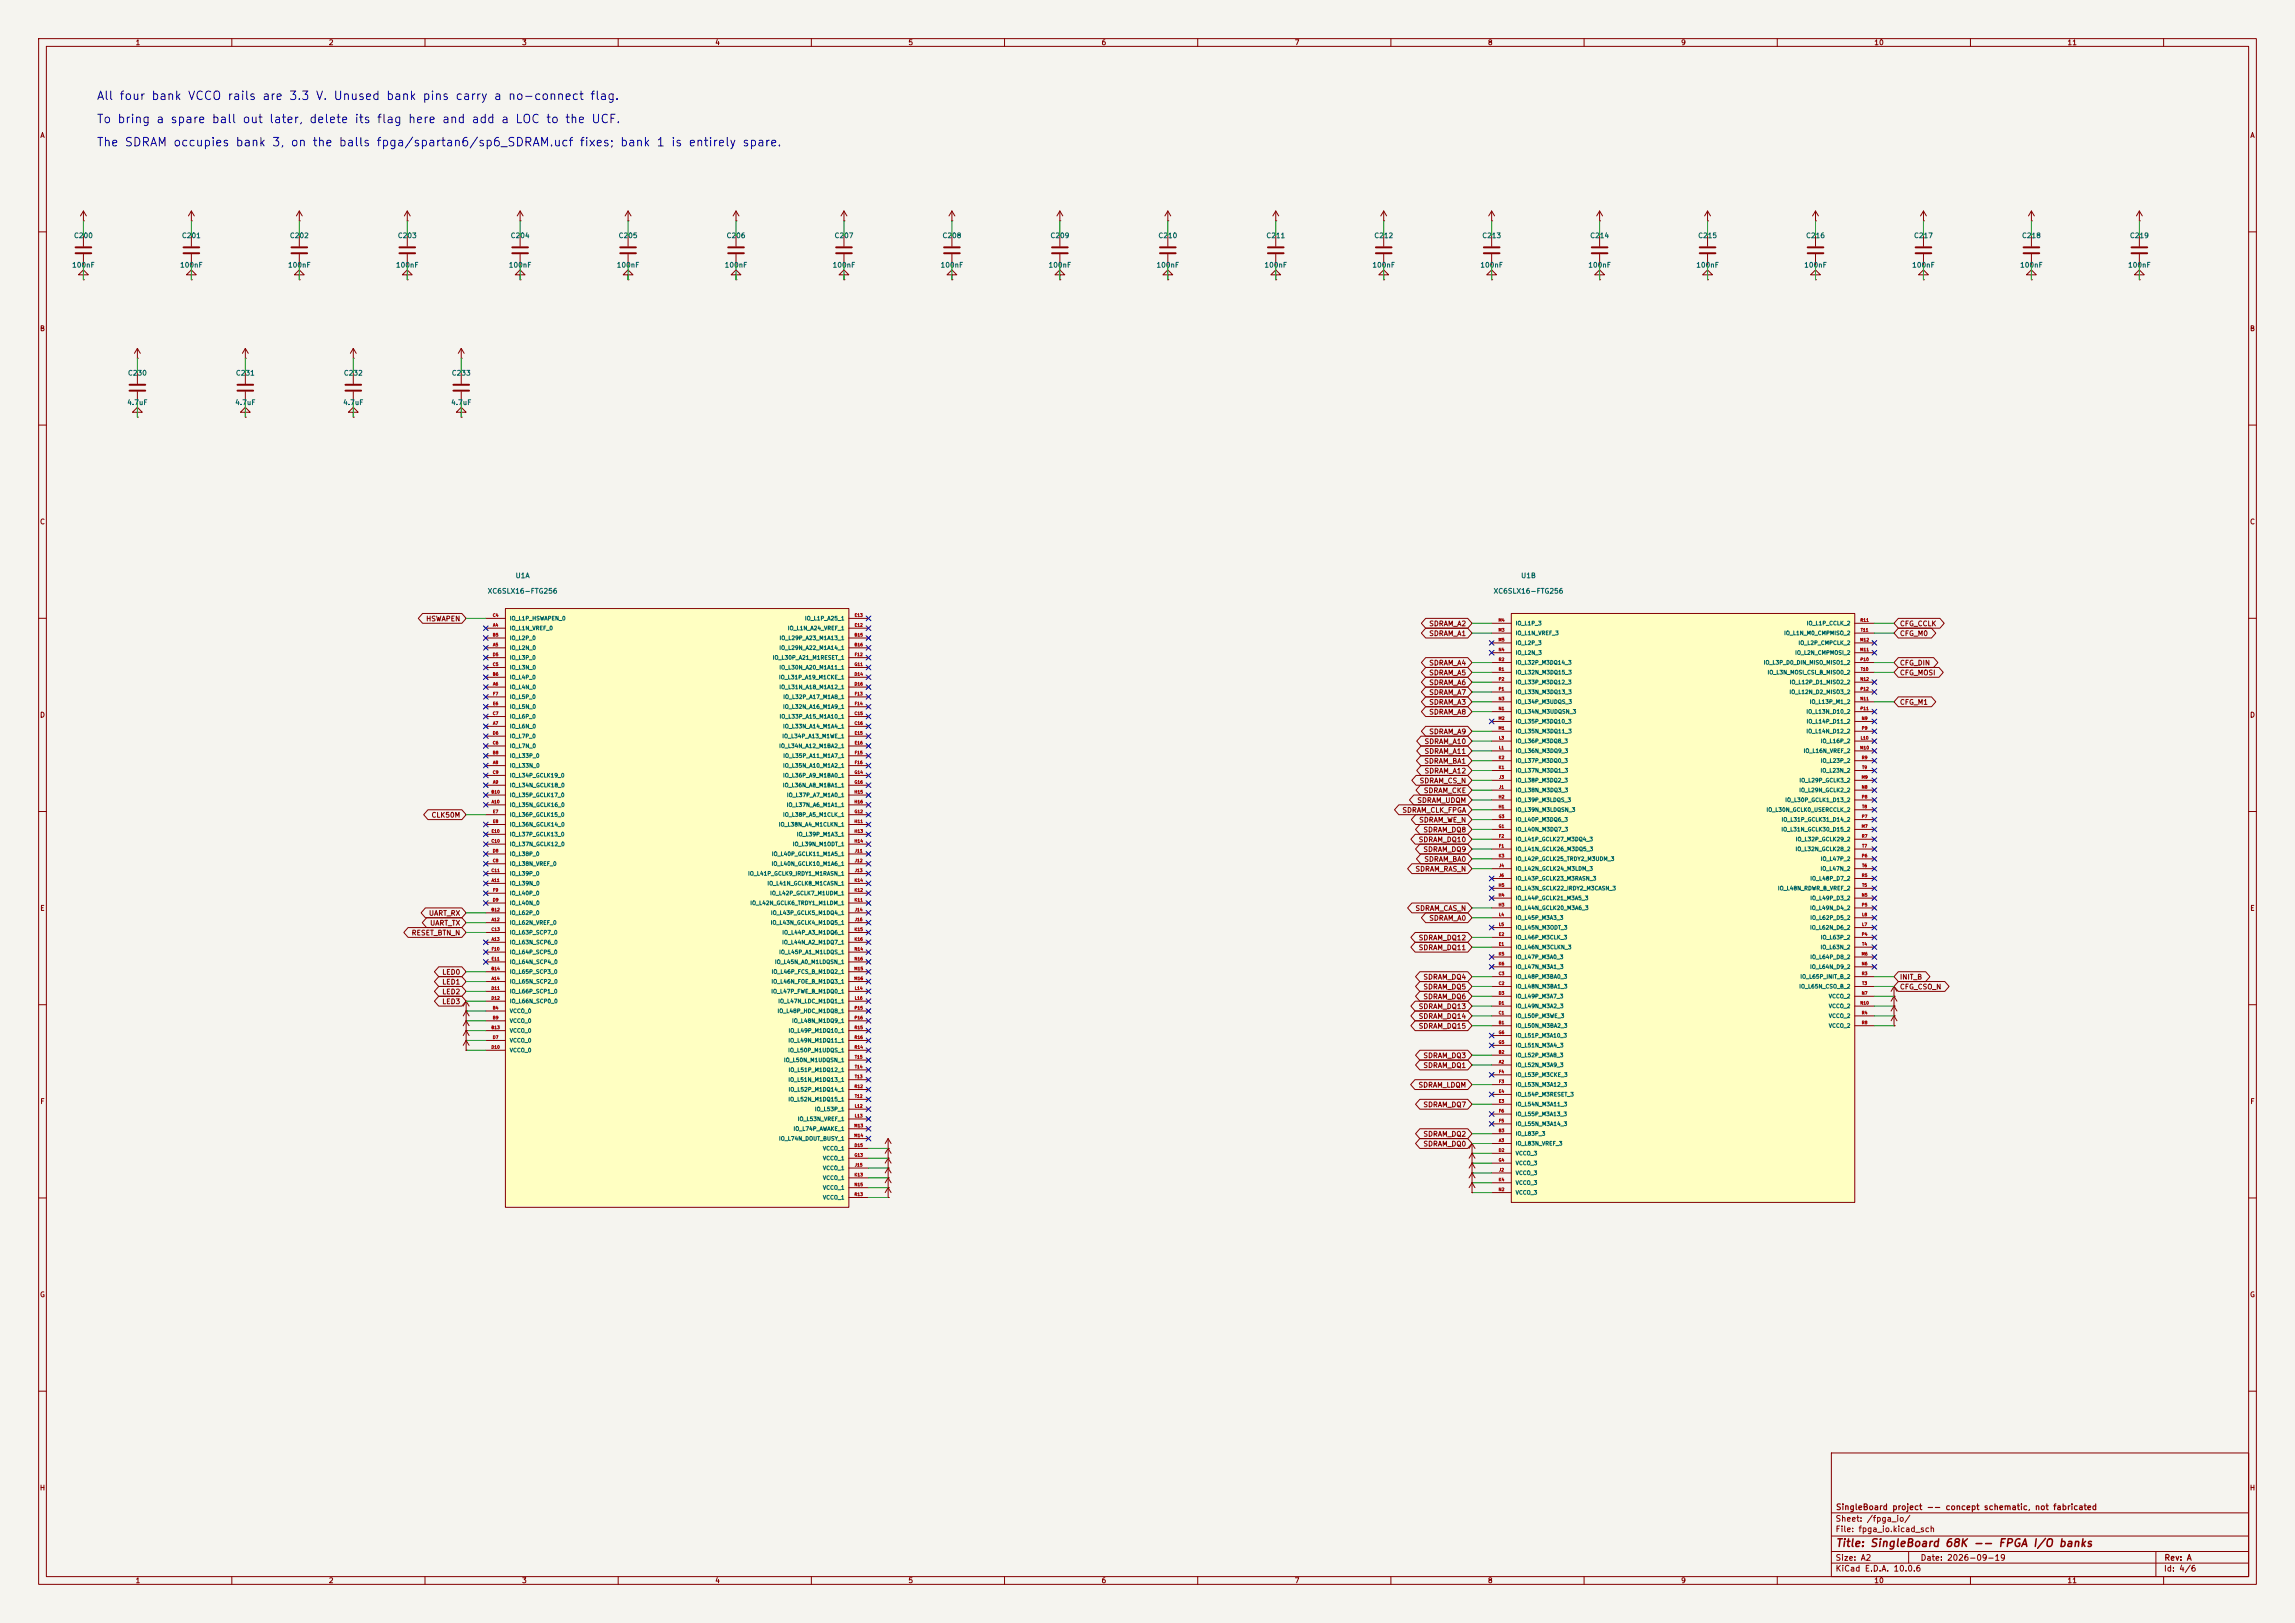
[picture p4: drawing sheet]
<svg xmlns="http://www.w3.org/2000/svg" width="594mm" height="420mm" viewBox="0 0 594 420" stroke-linecap="round" stroke-linejoin="round" font-family="sans-serif">
<defs><g id="words">
<g font-size="2.2" fill="#0000c2">
<text x="24.9" y="26.4">All four bank VCCO rails are 3.3 V. Unused bank pins carry a no-connect flag.</text>
<text x="24.9" y="32.4">To bring a spare ball out later, delete its flag here and add a LOC to the UCF.</text>
<text x="24.9" y="38.4">The SDRAM occupies bank 3, on the balls fpga/spartan6/sp6_SDRAM.ucf fixes; bank 1 is entirely spare.</text>
</g>
<text font-size="2" fill="#840000" x="475" y="400.8">Title: SingleBoard 68K -- FPGA I/O banks</text>
<g font-size="1.5" fill="#840000">
<text x="475" y="394.1">Sheet: /fpga_io/</text>
<text x="475.1" y="391.1">SingleBoard project -- concept schematic, not fabricated</text>
<text x="475" y="396.8">File: fpga_io.kicad_sch</text>
<text x="475" y="407">KiCad E.D.A. 10.0.6</text>
<text x="475" y="404.2">Size: A2</text>
<text x="497" y="404.2">Date: 2026-09-19</text>
<text x="560" y="407">Id: 4/6</text>
<text x="560.1" y="404.2">Rev: A</text>
</g>
<g font-size="1.3" fill="#840000">
<text x="35" y="12">1</text>
<text x="85" y="12">2</text>
<text x="135" y="12">3</text>
<text x="185" y="12">4</text>
<text x="235" y="12">5</text>
<text x="285" y="12">6</text>
<text x="335" y="12">7</text>
<text x="385" y="12">8</text>
<text x="435" y="12">9</text>
<text x="485" y="12">10</text>
<text x="535" y="12">11</text>
<text x="10.3" y="36">A</text>
<text x="582.3" y="36">A</text>
<text x="10.2" y="86">B</text>
<text x="582.2" y="86">B</text>
<text x="10.2" y="136">C</text>
<text x="582.2" y="136">C</text>
<text x="110.2" y="161.1">HSWAPEN</text>
<text x="369.8" y="162.3">SDRAM_A2</text>
<text x="369.8" y="164.9">SDRAM_A1</text>
<text x="491.6" y="162.3">CFG_CCLK</text>
<text x="491.6" y="164.9">CFG_M0</text>
<text x="369.8" y="172.5">SDRAM_A4</text>
<text x="491.6" y="172.5">CFG_DIN</text>
<text x="369.8" y="175">SDRAM_A5</text>
<text x="369.8" y="177.6">SDRAM_A6</text>
<text x="491.6" y="175">CFG_MOSI</text>
<text x="10.2" y="186">D</text>
<text x="369.8" y="180.1">SDRAM_A7</text>
<text x="369.8" y="182.7">SDRAM_A3</text>
<text x="369.8" y="185.2">SDRAM_A8</text>
<text x="491.6" y="182.7">CFG_M1</text>
<text x="582.2" y="186">D</text>
<text x="369.8" y="190.3">SDRAM_A9</text>
<text x="368.5" y="197.9">SDRAM_BA1</text>
<text x="368.6" y="192.8">SDRAM_A10</text>
<text x="368.6" y="195.4">SDRAM_A11</text>
<text x="367.3" y="203">SDRAM_CS_N</text>
<text x="368.6" y="200.4">SDRAM_A12</text>
<text x="366.7" y="208.1">SDRAM_UDQM</text>
<text x="368.4" y="205.5">SDRAM_CKE</text>
<text x="111.6" y="211.9">CLK50M</text>
<text x="362.8" y="210.6">SDRAM_CLK_FPGA</text>
<text x="367.2" y="213.1">SDRAM_WE_N</text>
<text x="368.3" y="215.7">SDRAM_DQ8</text>
<text x="367.1" y="218.2">SDRAM_DQ10</text>
<text x="368.3" y="220.8">SDRAM_DQ9</text>
<text x="366.2" y="225.8">SDRAM_RAS_N</text>
<text x="368.5" y="223.3">SDRAM_BA0</text>
<text x="10.3" y="236">E</text>
<text x="110.9" y="237.3">UART_RX</text>
<text x="111.2" y="239.8">UART_TX</text>
<text x="366.2" y="236">SDRAM_CAS_N</text>
<text x="369.8" y="238.5">SDRAM_A0</text>
<text x="582.3" y="236">E</text>
<text x="106.4" y="242.4">RESET_BTN_N</text>
<text x="367.1" y="243.6">SDRAM_DQ12</text>
<text x="367.1" y="246.2">SDRAM_DQ11</text>
<text x="114.3" y="252.5">LED0</text>
<text x="114.3" y="255.1">LED1</text>
<text x="114.3" y="257.6">LED2</text>
<text x="368.3" y="253.8">SDRAM_DQ4</text>
<text x="368.3" y="256.3">SDRAM_DQ5</text>
<text x="491.6" y="253.8">INIT_B</text>
<text x="491.6" y="256.3">CFG_CSO_N</text>
<text x="114.3" y="260.1">LED3</text>
<text x="367.1" y="261.4">SDRAM_DQ13</text>
<text x="367.1" y="263.9">SDRAM_DQ14</text>
<text x="368.3" y="258.9">SDRAM_DQ6</text>
<text x="367.1" y="266.5">SDRAM_DQ15</text>
<text x="368.3" y="274.1">SDRAM_DQ3</text>
<text x="367" y="281.7">SDRAM_LDQM</text>
<text x="368.3" y="276.6">SDRAM_DQ1</text>
<text x="10.3" y="286">F</text>
<text x="368.3" y="286.8">SDRAM_DQ7</text>
<text x="582.3" y="286">F</text>
<text x="368.3" y="294.4">SDRAM_DQ2</text>
<text x="368.3" y="297">SDRAM_DQ0</text>
<text x="10.2" y="336">G</text>
<text x="582.2" y="336">G</text>
<text x="10.2" y="386">H</text>
<text x="582.2" y="386">H</text>
<text x="35" y="410">1</text>
<text x="85" y="410">2</text>
<text x="135" y="410">3</text>
<text x="185" y="410">4</text>
<text x="235" y="410">5</text>
<text x="285" y="410">6</text>
<text x="335" y="410">7</text>
<text x="385" y="410">8</text>
<text x="435" y="410">9</text>
<text x="485" y="410">10</text>
<text x="535" y="410">11</text>
</g>
<g font-size="1.3" fill="#006464">
<text x="19" y="61.9">C200</text>
<text x="47" y="61.9">C201</text>
<text x="74.9" y="61.9">C202</text>
<text x="102.8" y="61.9">C203</text>
<text x="132" y="61.9">C204</text>
<text x="160" y="61.9">C205</text>
<text x="187.9" y="61.9">C206</text>
<text x="215.9" y="61.9">C207</text>
<text x="243.8" y="61.9">C208</text>
<text x="271.7" y="61.9">C209</text>
<text x="299.7" y="61.9">C210</text>
<text x="327.6" y="61.9">C211</text>
<text x="355.6" y="61.9">C212</text>
<text x="383.5" y="61.9">C213</text>
<text x="411.4" y="61.9">C214</text>
<text x="439.4" y="61.9">C215</text>
<text x="467.3" y="61.9">C216</text>
<text x="495.3" y="61.9">C217</text>
<text x="523.2" y="61.9">C218</text>
<text x="551.1" y="61.9">C219</text>
<text x="18.5" y="69.5">100nF</text>
<text x="46.5" y="69.5">100nF</text>
<text x="74.4" y="69.5">100nF</text>
<text x="102.4" y="69.5">100nF</text>
<text x="131.6" y="69.5">100nF</text>
<text x="159.5" y="69.5">100nF</text>
<text x="187.4" y="69.5">100nF</text>
<text x="215.4" y="69.5">100nF</text>
<text x="243.3" y="69.5">100nF</text>
<text x="271.3" y="69.5">100nF</text>
<text x="299.2" y="69.5">100nF</text>
<text x="327.1" y="69.5">100nF</text>
<text x="355.1" y="69.5">100nF</text>
<text x="383" y="69.5">100nF</text>
<text x="411" y="69.5">100nF</text>
<text x="438.9" y="69.5">100nF</text>
<text x="466.8" y="69.5">100nF</text>
<text x="494.8" y="69.5">100nF</text>
<text x="522.7" y="69.5">100nF</text>
<text x="550.7" y="69.5">100nF</text>
<text x="33" y="97.5">C230</text>
<text x="60.9" y="97.5">C231</text>
<text x="88.9" y="97.5">C232</text>
<text x="116.8" y="97.5">C233</text>
<text x="32.8" y="105.1">4.7uF</text>
<text x="60.7" y="105.1">4.7uF</text>
<text x="88.7" y="105.1">4.7uF</text>
<text x="116.6" y="105.1">4.7uF</text>
<text x="133.3" y="149.9">U1A</text>
<text x="393.6" y="149.9">U1B</text>
<text x="126.1" y="153.9">XC6SLX16-FTG256</text>
<text x="386.4" y="153.9">XC6SLX16-FTG256</text>
</g>
<g font-size="1" fill="#006464">
<text x="131.8" y="160.8">IO_L1P_HSWAPEN_0</text>
<text x="208.2" y="160.8">IO_L1P_A25_1</text>
<text x="131.8" y="163.3">IO_L1N_VREF_0</text>
<text x="131.8" y="165.9">IO_L2P_0</text>
<text x="201.6" y="165.9">IO_L29P_A23_M1A13_1</text>
<text x="203.8" y="163.3">IO_L1N_A24_VREF_1</text>
<text x="392.2" y="164.6">IO_L1N_VREF_3</text>
<text x="392.2" y="162">IO_L1P_3</text>
<text x="392.2" y="167.1">IO_L2P_3</text>
<text x="461.7" y="164.6">IO_L1N_M0_CMPMISO_2</text>
<text x="465.4" y="167.1">IO_L2P_CMPCLK_2</text>
<text x="467.5" y="162">IO_L1P_CCLK_2</text>
<text x="131.8" y="168.4">IO_L2N_0</text>
<text x="131.8" y="173.5">IO_L3N_0</text>
<text x="131.8" y="170.9">IO_L3P_0</text>
<text x="199.9" y="170.9">IO_L30P_A21_M1RESET_1</text>
<text x="201.6" y="168.4">IO_L29N_A22_M1A14_1</text>
<text x="201.6" y="173.5">IO_L30N_A20_M1A11_1</text>
<text x="392.2" y="169.7">IO_L2N_3</text>
<text x="392.2" y="172.2">IO_L32P_M3DQ14_3</text>
<text x="456.4" y="172.2">IO_L3P_D0_DIN_MISO_MISO1_2</text>
<text x="464.5" y="169.7">IO_L2N_CMPMOSI_2</text>
<text x="131.8" y="178.6">IO_L4N_0</text>
<text x="131.8" y="176">IO_L4P_0</text>
<text x="201.5" y="176">IO_L31P_A19_M1CKE_1</text>
<text x="201.6" y="178.6">IO_L31N_A18_M1A12_1</text>
<text x="392.2" y="179.8">IO_L33N_M3DQ13_3</text>
<text x="392.2" y="177.3">IO_L33P_M3DQ12_3</text>
<text x="392.2" y="174.7">IO_L32N_M3DQ15_3</text>
<text x="457.4" y="174.7">IO_L3N_MOSI_CSI_B_MISO0_2</text>
<text x="463" y="179.8">IO_L12N_D2_MISO3_2</text>
<text x="463.1" y="177.3">IO_L12P_D1_MISO2_2</text>
<text x="131.8" y="183.6">IO_L5N_0</text>
<text x="131.8" y="181.1">IO_L5P_0</text>
<text x="202.5" y="183.6">IO_L32N_A16_M1A9_1</text>
<text x="202.6" y="181.1">IO_L32P_A17_M1A8_1</text>
<text x="392.2" y="184.9">IO_L34N_M3UDQSN_3</text>
<text x="392.2" y="182.4">IO_L34P_M3UDQS_3</text>
<text x="467.4" y="184.9">IO_L13N_D10_2</text>
<text x="468.3" y="182.4">IO_L13P_M1_2</text>
<text x="131.8" y="188.7">IO_L6N_0</text>
<text x="131.8" y="186.2">IO_L6P_0</text>
<text x="131.8" y="191.3">IO_L7P_0</text>
<text x="201.6" y="186.2">IO_L33P_A15_M1A10_1</text>
<text x="202.4" y="191.3">IO_L34P_A13_M1WE_1</text>
<text x="202.5" y="188.7">IO_L33N_A14_M1A4_1</text>
<text x="392.2" y="190">IO_L35N_M3DQ11_3</text>
<text x="392.2" y="187.4">IO_L35P_M3DQ10_3</text>
<text x="467.4" y="190">IO_L14N_D12_2</text>
<text x="467.5" y="187.4">IO_L14P_D11_2</text>
<text x="131.8" y="196.3">IO_L33P_0</text>
<text x="131.8" y="193.8">IO_L7N_0</text>
<text x="201.5" y="193.8">IO_L34N_A12_M1BA2_1</text>
<text x="202.6" y="196.3">IO_L35P_A11_M1A7_1</text>
<text x="392.2" y="197.6">IO_L37P_M3DQ0_3</text>
<text x="392.2" y="195.1">IO_L36N_M3DQ9_3</text>
<text x="392.2" y="192.5">IO_L36P_M3DQ8_3</text>
<text x="466.7" y="195.1">IO_L16N_VREF_2</text>
<text x="471.1" y="192.5">IO_L16P_2</text>
<text x="471.1" y="197.6">IO_L23P_2</text>
<text x="131.8" y="198.9">IO_L33N_0</text>
<text x="131.8" y="204">IO_L34N_GCLK18_0</text>
<text x="131.8" y="201.4">IO_L34P_GCLK19_0</text>
<text x="202.5" y="204">IO_L36N_A8_M1BA1_1</text>
<text x="202.5" y="198.9">IO_L35N_A10_M1A2_1</text>
<text x="202.5" y="201.4">IO_L36P_A9_M1BA0_1</text>
<text x="392.2" y="202.7">IO_L38P_M3DQ2_3</text>
<text x="392.2" y="200.1">IO_L37N_M3DQ1_3</text>
<text x="465.6" y="202.7">IO_L29P_GCLK3_2</text>
<text x="471.1" y="200.1">IO_L23N_2</text>
<text x="131.8" y="209">IO_L35N_GCLK16_0</text>
<text x="131.8" y="206.5">IO_L35P_GCLK17_0</text>
<text x="203.5" y="209">IO_L37N_A6_M1A1_1</text>
<text x="203.5" y="206.5">IO_L37P_A7_M1A0_1</text>
<text x="392.2" y="207.8">IO_L39P_M3LDQS_3</text>
<text x="392.2" y="205.2">IO_L38N_M3DQ3_3</text>
<text x="461.9" y="207.8">IO_L30P_GCLK1_D13_2</text>
<text x="465.6" y="205.2">IO_L29N_GCLK2_2</text>
<text x="131.8" y="211.6">IO_L36P_GCLK15_0</text>
<text x="131.8" y="214.1">IO_L36N_GCLK14_0</text>
<text x="201.4" y="214.1">IO_L38N_A4_M1CLKN_1</text>
<text x="202.5" y="211.6">IO_L38P_A5_M1CLK_1</text>
<text x="392.2" y="215.4">IO_L40N_M3DQ7_3</text>
<text x="392.2" y="212.8">IO_L40P_M3DQ6_3</text>
<text x="392.2" y="210.3">IO_L39N_M3LDQSN_3</text>
<text x="457.1" y="210.3">IO_L30N_GCLK0_USERCCLK_2</text>
<text x="460.9" y="215.4">IO_L31N_GCLK30_D15_2</text>
<text x="461" y="212.8">IO_L31P_GCLK31_D14_2</text>
<text x="131.8" y="219.2">IO_L37N_GCLK12_0</text>
<text x="131.8" y="221.7">IO_L38P_0</text>
<text x="131.8" y="216.7">IO_L37P_GCLK13_0</text>
<text x="199.6" y="221.7">IO_L40P_GCLK11_M1A5_1</text>
<text x="205.1" y="219.2">IO_L39N_M1ODT_1</text>
<text x="206.1" y="216.7">IO_L39P_M1A3_1</text>
<text x="392.2" y="220.5">IO_L41N_GCLK26_M3DQ5_3</text>
<text x="392.2" y="217.9">IO_L41P_GCLK27_M3DQ4_3</text>
<text x="464.6" y="220.5">IO_L32N_GCLK28_2</text>
<text x="464.7" y="217.9">IO_L32P_GCLK29_2</text>
<text x="131.8" y="224.3">IO_L38N_VREF_0</text>
<text x="131.8" y="226.8">IO_L39P_0</text>
<text x="193.5" y="226.8">IO_L41P_GCLK9_IRDY1_M1RASN_1</text>
<text x="199.6" y="224.3">IO_L40N_GCLK10_M1A6_1</text>
<text x="392.2" y="225.5">IO_L42N_GCLK24_M3LDM_3</text>
<text x="392.2" y="223">IO_L42P_GCLK25_TRDY2_M3UDM_3</text>
<text x="471.1" y="225.5">IO_L47N_2</text>
<text x="471.1" y="223">IO_L47P_2</text>
<text x="131.8" y="229.4">IO_L39N_0</text>
<text x="131.8" y="231.9">IO_L40P_0</text>
<text x="198.5" y="229.4">IO_L41N_GCLK8_M1CASN_1</text>
<text x="199.2" y="231.9">IO_L42P_GCLK7_M1UDM_1</text>
<text x="392.2" y="233.2">IO_L44P_GCLK21_M3A5_3</text>
<text x="392.2" y="230.6">IO_L43N_GCLK22_IRDY2_M3CASN_3</text>
<text x="392.2" y="228.1">IO_L43P_GCLK23_M3RASN_3</text>
<text x="460" y="230.6">IO_L48N_RDWR_B_VREF_2</text>
<text x="468.4" y="233.2">IO_L49P_D3_2</text>
<text x="468.4" y="228.1">IO_L48P_D7_2</text>
<text x="131.8" y="239.5">IO_L62N_VREF_0</text>
<text x="131.8" y="237">IO_L62P_0</text>
<text x="131.8" y="234.4">IO_L40N_0</text>
<text x="194.1" y="234.4">IO_L42N_GCLK6_TRDY1_M1LDM_1</text>
<text x="199.4" y="239.5">IO_L43N_GCLK4_M1DQ5_1</text>
<text x="199.4" y="237">IO_L43P_GCLK5_M1DQ4_1</text>
<text x="392.2" y="235.7">IO_L44N_GCLK20_M3A6_3</text>
<text x="392.2" y="238.2">IO_L45P_M3A3_3</text>
<text x="468.4" y="235.7">IO_L49N_D4_2</text>
<text x="468.4" y="238.2">IO_L62P_D5_2</text>
<text x="131.8" y="244.6">IO_L63N_SCP6_0</text>
<text x="131.8" y="242.1">IO_L63P_SCP7_0</text>
<text x="202.3" y="244.6">IO_L44N_A2_M1DQ7_1</text>
<text x="202.4" y="242.1">IO_L44P_A3_M1DQ6_1</text>
<text x="392.2" y="245.9">IO_L46N_M3CLKN_3</text>
<text x="392.2" y="243.3">IO_L46P_M3CLK_3</text>
<text x="392.2" y="240.8">IO_L45N_M3ODT_3</text>
<text x="468.4" y="240.8">IO_L62N_D6_2</text>
<text x="471.1" y="245.9">IO_L63N_2</text>
<text x="471.1" y="243.3">IO_L63P_2</text>
<text x="131.8" y="249.7">IO_L64N_SCP4_0</text>
<text x="131.8" y="247.1">IO_L64P_SCP5_0</text>
<text x="200.4" y="249.7">IO_L45N_A0_M1LDQSN_1</text>
<text x="201.5" y="247.1">IO_L45P_A1_M1LDQS_1</text>
<text x="392.2" y="248.4">IO_L47P_M3A0_3</text>
<text x="392.2" y="250.9">IO_L47N_M3A1_3</text>
<text x="468.4" y="250.9">IO_L64N_D9_2</text>
<text x="468.4" y="248.4">IO_L64P_D8_2</text>
<text x="131.8" y="254.8">IO_L65N_SCP2_0</text>
<text x="131.8" y="252.2">IO_L65P_SCP3_0</text>
<text x="131.8" y="257.3">IO_L66P_SCP1_0</text>
<text x="199.5" y="257.3">IO_L47P_FWE_B_M1DQ0_1</text>
<text x="199.5" y="254.8">IO_L46N_FOE_B_M1DQ3_1</text>
<text x="199.6" y="252.2">IO_L46P_FCS_B_M1DQ2_1</text>
<text x="392.2" y="256">IO_L48N_M3BA1_3</text>
<text x="392.2" y="253.5">IO_L48P_M3BA0_3</text>
<text x="465.6" y="256">IO_L65N_CSO_B_2</text>
<text x="465.8" y="253.5">IO_L65P_INIT_B_2</text>
<text x="131.8" y="262.4">VCCO_0</text>
<text x="131.8" y="259.8">IO_L66N_SCP0_0</text>
<text x="201.1" y="262.4">IO_L48P_HDC_M1DQ8_1</text>
<text x="201.3" y="259.8">IO_L47N_LDC_M1DQ1_1</text>
<text x="392.2" y="263.6">IO_L50P_M3WE_3</text>
<text x="392.2" y="261.1">IO_L49N_M3A2_3</text>
<text x="392.2" y="258.6">IO_L49P_M3A7_3</text>
<text x="473.2" y="258.6">VCCO_2</text>
<text x="473.2" y="261.1">VCCO_2</text>
<text x="473.2" y="263.6">VCCO_2</text>
<text x="131.8" y="264.9">VCCO_0</text>
<text x="131.8" y="267.5">VCCO_0</text>
<text x="131.8" y="270">VCCO_0</text>
<text x="203.9" y="270">IO_L49N_M1DQ11_1</text>
<text x="204" y="267.5">IO_L49P_M1DQ10_1</text>
<text x="204.9" y="264.9">IO_L48N_M1DQ9_1</text>
<text x="392.2" y="266.2">IO_L50N_M3BA2_3</text>
<text x="392.2" y="268.7">IO_L51P_M3A10_3</text>
<text x="473.2" y="266.2">VCCO_2</text>
<text x="131.8" y="272.5">VCCO_0</text>
<text x="202.8" y="275.1">IO_L50N_M1UDQSN_1</text>
<text x="203.9" y="272.5">IO_L50P_M1UDQS_1</text>
<text x="392.2" y="273.8">IO_L52P_M3A8_3</text>
<text x="392.2" y="271.3">IO_L51N_M3A4_3</text>
<text x="203.9" y="280.2">IO_L51N_M1DQ13_1</text>
<text x="204" y="277.6">IO_L51P_M1DQ12_1</text>
<text x="392.2" y="276.3">IO_L52N_M3A9_3</text>
<text x="392.2" y="281.4">IO_L53N_M3A12_3</text>
<text x="392.2" y="278.9">IO_L53P_M3CKE_3</text>
<text x="203.9" y="285.2">IO_L52N_M1DQ15_1</text>
<text x="204" y="282.7">IO_L52P_M1DQ14_1</text>
<text x="210.8" y="287.8">IO_L53P_1</text>
<text x="392.2" y="286.5">IO_L54N_M3A11_3</text>
<text x="392.2" y="284">IO_L54P_M3RESET_3</text>
<text x="205.3" y="292.9">IO_L74P_AWAKE_1</text>
<text x="206.4" y="290.3">IO_L53N_VREF_1</text>
<text x="392.2" y="291.6">IO_L55N_M3A14_3</text>
<text x="392.2" y="289">IO_L55P_M3A13_3</text>
<text x="201.5" y="295.4">IO_L74N_DOUT_BUSY_1</text>
<text x="212.9" y="297.9">VCCO_1</text>
<text x="392.2" y="296.7">IO_L83N_VREF_3</text>
<text x="392.2" y="294.1">IO_L83P_3</text>
<text x="392.2" y="299.2">VCCO_3</text>
<text x="212.9" y="300.5">VCCO_1</text>
<text x="212.9" y="303">VCCO_1</text>
<text x="212.9" y="305.6">VCCO_1</text>
<text x="392.2" y="301.7">VCCO_3</text>
<text x="392.2" y="304.3">VCCO_3</text>
<text x="212.9" y="308.1">VCCO_1</text>
<text x="212.9" y="310.6">VCCO_1</text>
<text x="392.2" y="306.8">VCCO_3</text>
<text x="392.2" y="309.4">VCCO_3</text>
</g>
<g font-size=".8" fill="#a90000">
<text x="127.4" y="159.8">C4</text>
<text x="221.1" y="159.8">E13</text>
<text x="387.7" y="161.1">M4</text>
<text x="481.4" y="161.1">R11</text>
<text x="127.4" y="164.9">B5</text>
<text x="127.5" y="162.3">A4</text>
<text x="127.5" y="167.4">A5</text>
<text x="221.1" y="164.9">B15</text>
<text x="221.1" y="167.4">B16</text>
<text x="221.1" y="162.3">E12</text>
<text x="387.7" y="163.6">M3</text>
<text x="387.7" y="166.1">M5</text>
<text x="481.4" y="166.1">M12</text>
<text x="481.5" y="163.6">T11</text>
<text x="127.4" y="172.5">C5</text>
<text x="127.4" y="170">D5</text>
<text x="221.1" y="172.5">G11</text>
<text x="221.1" y="170">F12</text>
<text x="387.8" y="168.7">N4</text>
<text x="387.8" y="173.8">R1</text>
<text x="387.8" y="171.2">R2</text>
<text x="481.4" y="168.7">M11</text>
<text x="481.4" y="171.2">P10</text>
<text x="481.5" y="173.8">T10</text>
<text x="127.4" y="175">B6</text>
<text x="127.5" y="177.6">A6</text>
<text x="221.1" y="175">D14</text>
<text x="221.1" y="177.6">D16</text>
<text x="387.8" y="178.8">P1</text>
<text x="387.8" y="176.3">P2</text>
<text x="481.4" y="176.3">N12</text>
<text x="481.4" y="178.8">P12</text>
<text x="127.4" y="185.2">C7</text>
<text x="127.5" y="182.7">E6</text>
<text x="127.5" y="180.1">F7</text>
<text x="221.1" y="185.2">C15</text>
<text x="221.1" y="180.1">F13</text>
<text x="221.1" y="182.7">F14</text>
<text x="387.8" y="183.9">N1</text>
<text x="387.8" y="181.4">N3</text>
<text x="481.4" y="181.4">N11</text>
<text x="481.4" y="183.9">P11</text>
<text x="127.4" y="190.3">D6</text>
<text x="127.5" y="187.7">A7</text>
<text x="221.1" y="187.7">C16</text>
<text x="221.1" y="190.3">E15</text>
<text x="387.7" y="189">M1</text>
<text x="387.7" y="186.5">M2</text>
<text x="387.9" y="191.5">L3</text>
<text x="481.5" y="191.5">L10</text>
<text x="481.8" y="186.5">N9</text>
<text x="481.8" y="189">P9</text>
<text x="127.4" y="195.4">B8</text>
<text x="127.4" y="192.8">C6</text>
<text x="127.5" y="197.9">A8</text>
<text x="221.1" y="192.8">E16</text>
<text x="221.1" y="195.4">F15</text>
<text x="221.1" y="197.9">F16</text>
<text x="387.8" y="196.6">K2</text>
<text x="387.9" y="194.1">L1</text>
<text x="481.4" y="194.1">M10</text>
<text x="481.8" y="196.6">R9</text>
<text x="127.4" y="200.4">C9</text>
<text x="127.5" y="203">A9</text>
<text x="221.1" y="200.4">G14</text>
<text x="221.1" y="203">G16</text>
<text x="387.8" y="199.2">K1</text>
<text x="387.9" y="201.7">J3</text>
<text x="481.7" y="201.7">M9</text>
<text x="481.9" y="199.2">T9</text>
<text x="127.1" y="205.5">B10</text>
<text x="127.1" y="208.1">A10</text>
<text x="221" y="205.5">H15</text>
<text x="221" y="208.1">H16</text>
<text x="387.8" y="209.3">H1</text>
<text x="387.8" y="206.8">H2</text>
<text x="387.9" y="204.2">J1</text>
<text x="481.8" y="204.2">N8</text>
<text x="481.8" y="206.8">P8</text>
<text x="481.9" y="209.3">T8</text>
<text x="127.1" y="215.7">E10</text>
<text x="127.5" y="210.6">E7</text>
<text x="127.5" y="213.1">E8</text>
<text x="221" y="213.1">H11</text>
<text x="221" y="215.7">H13</text>
<text x="221.1" y="210.6">G12</text>
<text x="387.8" y="214.4">G1</text>
<text x="387.8" y="211.9">G3</text>
<text x="481.7" y="214.4">M7</text>
<text x="481.8" y="211.9">P7</text>
<text x="127.1" y="218.2">C10</text>
<text x="127.4" y="220.8">D8</text>
<text x="221" y="218.2">H14</text>
<text x="221.2" y="220.8">J11</text>
<text x="387.9" y="219.5">F1</text>
<text x="387.9" y="216.9">F2</text>
<text x="481.8" y="216.9">R7</text>
<text x="481.9" y="219.5">T7</text>
<text x="127.1" y="225.8">C11</text>
<text x="127.4" y="223.3">C8</text>
<text x="221.2" y="223.3">J12</text>
<text x="221.2" y="225.8">J13</text>
<text x="387.8" y="222">K3</text>
<text x="387.9" y="224.6">J4</text>
<text x="387.9" y="227.1">J6</text>
<text x="481.8" y="222">P6</text>
<text x="481.8" y="227.1">R5</text>
<text x="481.9" y="224.6">T6</text>
<text x="127.1" y="228.4">A11</text>
<text x="127.4" y="233.5">D9</text>
<text x="127.5" y="230.9">F9</text>
<text x="221.1" y="233.5">K11</text>
<text x="221.1" y="230.9">K12</text>
<text x="221.1" y="228.4">K14</text>
<text x="387.8" y="232.2">H4</text>
<text x="387.8" y="229.6">H5</text>
<text x="481.8" y="232.2">N5</text>
<text x="481.9" y="229.6">T5</text>
<text x="127.1" y="236">B12</text>
<text x="127.1" y="238.5">A12</text>
<text x="221.2" y="236">J14</text>
<text x="221.2" y="238.5">J16</text>
<text x="387.8" y="234.7">H3</text>
<text x="387.9" y="237.3">L4</text>
<text x="387.9" y="239.8">L5</text>
<text x="481.8" y="234.7">P5</text>
<text x="481.9" y="239.8">L7</text>
<text x="481.9" y="237.3">L8</text>
<text x="127.1" y="241.1">C13</text>
<text x="127.1" y="243.6">A13</text>
<text x="221.1" y="241.1">K15</text>
<text x="221.1" y="243.6">K16</text>
<text x="387.8" y="244.9">E1</text>
<text x="387.8" y="242.3">E2</text>
<text x="481.8" y="242.3">P4</text>
<text x="481.9" y="244.9">T4</text>
<text x="127.1" y="251.2">B14</text>
<text x="127.1" y="248.7">E11</text>
<text x="127.1" y="246.2">F10</text>
<text x="221" y="251.2">M15</text>
<text x="221" y="246.2">N14</text>
<text x="221" y="248.7">N16</text>
<text x="387.8" y="247.4">K5</text>
<text x="387.8" y="250">K6</text>
<text x="481.7" y="247.4">M6</text>
<text x="481.8" y="250">N6</text>
<text x="127.1" y="256.3">D11</text>
<text x="127.1" y="253.8">A14</text>
<text x="221" y="253.8">M16</text>
<text x="221.1" y="256.3">L14</text>
<text x="387.8" y="255">C2</text>
<text x="387.8" y="252.5">C3</text>
<text x="387.8" y="257.6">D3</text>
<text x="481.8" y="257.6">N7</text>
<text x="481.8" y="252.5">R3</text>
<text x="481.9" y="255">T3</text>
<text x="127.1" y="258.9">D12</text>
<text x="127.4" y="261.4">B4</text>
<text x="127.4" y="263.9">B9</text>
<text x="221.1" y="261.4">P15</text>
<text x="221.1" y="263.9">P16</text>
<text x="221.1" y="258.9">L16</text>
<text x="387.8" y="262.7">C1</text>
<text x="387.8" y="260.1">D1</text>
<text x="481.4" y="260.1">N10</text>
<text x="481.8" y="262.7">R4</text>
<text x="127.1" y="266.5">B13</text>
<text x="127.4" y="269">D7</text>
<text x="221.1" y="266.5">R15</text>
<text x="221.1" y="269">R16</text>
<text x="387.8" y="265.2">B1</text>
<text x="387.8" y="267.7">G6</text>
<text x="481.8" y="265.2">R8</text>
<text x="127.1" y="271.6">D10</text>
<text x="221.1" y="271.6">R14</text>
<text x="221.2" y="274.1">T15</text>
<text x="387.8" y="272.8">B2</text>
<text x="387.8" y="270.3">G5</text>
<text x="387.9" y="275.4">A2</text>
<text x="221.1" y="281.7">R12</text>
<text x="221.2" y="279.2">T13</text>
<text x="221.2" y="276.6">T14</text>
<text x="387.9" y="280.4">F3</text>
<text x="387.9" y="277.9">F4</text>
<text x="221.1" y="286.8">L12</text>
<text x="221.2" y="284.3">T12</text>
<text x="387.8" y="285.5">E3</text>
<text x="387.8" y="283">E4</text>
<text x="221" y="291.9">M13</text>
<text x="221.1" y="289.3">L13</text>
<text x="387.8" y="293.1">B3</text>
<text x="387.9" y="290.6">F5</text>
<text x="387.9" y="288.1">F6</text>
<text x="221" y="294.4">M14</text>
<text x="221.1" y="297">D15</text>
<text x="221.1" y="299.5">G13</text>
<text x="387.8" y="298.2">D2</text>
<text x="387.9" y="295.7">A3</text>
<text x="221.1" y="304.6">K13</text>
<text x="221.2" y="302">J15</text>
<text x="387.8" y="300.8">G4</text>
<text x="387.8" y="305.8">K4</text>
<text x="387.9" y="303.3">J2</text>
<text x="221" y="307.1">N15</text>
<text x="221.1" y="309.7">R13</text>
<text x="387.8" y="308.4">N2</text>
</g>
</g></defs>
<path d="M0 0h594v420h-594z" fill="#f5f4ef" stroke="#f5f4ef" stroke-width=".26"/>
<g fill="none" stroke="#840000" stroke-width=".26">
<path d="M10 10h574v400h-574zM12 12h570v396h-570zM60 10v2M110 10v2M160 10v2M210 10v2M260 10v2M310 10v2M360 10v2M410 10v2M460 10v2M510 10v2"/>
<path d="M560 10v2M21.6 57.2h.1M21.6 54.6v2.6M21.6 54.6l-.8 1.3M21.6 54.6l.8 1.3M49.5 57.2h.1M49.5 54.6l-.7 1.3M49.5 54.6l.8 1.3M49.5 54.6v2.6M77.5 57.2h.1M77.5 54.6l-.8 1.3M77.5 54.6l.7 1.3"/>
<path d="M77.5 54.6v2.6M105.4 57.2h.1M105.4 54.6v2.6M105.4 54.6l-.8 1.3M105.4 54.6l.8 1.3M134.6 57.2h.1M134.6 54.6l-.7 1.3M134.6 54.6l.8 1.3M134.6 54.6v2.6M162.6 57.2h.1M162.6 54.6l-.8 1.3M162.6 54.6l.7 1.3"/>
<path d="M162.6 54.6v2.6M190.5 57.2h.1M190.5 54.6l-.8 1.3M190.5 54.6l.8 1.3M190.5 54.6v2.6M246.4 57.2h.1M246.4 54.6v2.6M246.4 54.6l-.8 1.3M246.4 54.6l.7 1.3M414 57.2h.1M414 54.6l-.7 1.3M414 54.6l.8 1.3"/>
<path d="M414 54.6v2.6M442 57.2h.1M442 54.6l-.8 1.3M442 54.6l.7 1.3M442 54.6v2.6M469.9 57.2h.1M469.9 54.6l-.8 1.3M469.9 54.6l.8 1.3M469.9 54.6v2.6M497.8 57.2h.1M497.8 54.6l-.7 1.3M497.8 54.6l.8 1.3"/>
<path d="M497.8 54.6v2.6M525.8 57.2h.1M525.8 54.6l-.8 1.3M525.8 54.6l.7 1.3M525.8 54.6v2.6M10 60h2M21.6 71.1h1.3l-1.3-1.2-1.3 1.2h1.3v1.3M21.6 72.4h.1M21.6 61v2.8M21.6 65.8v2.8M49.5 71.1h1.3l-1.3-1.2-1.2 1.2h1.2v1.3M49.5 72.4h.1"/>
<path d="M49.5 61v2.8M49.5 65.8v2.8M77.5 71.1h1.2l-1.2-1.2-1.3 1.2h1.3v1.3M77.5 72.4h.1M77.5 61v2.8M77.5 65.8v2.8M105.4 71.1h1.3l-1.3-1.2-1.3 1.2h1.3v1.3M105.4 72.4h.1M105.4 61v2.8M105.4 65.8v2.8M134.6 71.1h1.3l-1.3-1.2-1.3 1.2h1.3v1.3M134.6 72.4h.1"/>
<path d="M134.6 61v2.8M134.6 65.8v2.8M162.6 71.1h1.2l-1.2-1.2-1.3 1.2h1.3v1.3M162.6 72.4h.1M162.6 61v2.8M162.6 65.8v2.8M190.5 71.1h1.3l-1.3-1.2-1.3 1.2h1.3v1.3M190.5 72.4h.1M190.5 61v2.8M190.5 65.8v2.8M246.4 61v2.8M246.4 65.8v2.8"/>
<path d="M414 71.1h1.3l-1.3-1.2-1.3 1.2h1.3v1.3M414 72.4h.1M414 61v2.8M414 65.8v2.8M442 71.1h1.2l-1.2-1.2-1.3 1.2h1.3v1.3M442 72.4h.1M442 61v2.8M442 65.8v2.8M469.9 71.1h1.3l-1.3-1.2-1.3 1.2h1.3v1.3M469.9 72.4h.1M469.9 61v2.8M469.9 65.8v2.8"/>
<path d="M497.8 71.1h1.3l-1.3-1.2-1.2 1.2h1.2v1.3M497.8 72.4h.1M497.8 61v2.8M497.8 65.8v2.8M525.8 61v2.8M525.8 65.8v2.8M582 60h2M35.6 92.7h.1M35.6 90.2v2.5M35.6 96.5v2.8M35.6 90.2l-.8 1.2M35.6 90.2l.7 1.2"/>
<path d="M63.5 92.7h.1M63.5 90.2v2.5M63.5 96.5v2.8M63.5 90.2l-.8 1.2M63.5 90.2l.8 1.2M91.4 92.7h.1M91.4 90.2l-.7 1.2M91.4 90.2l.8 1.2M91.4 90.2v2.5M10 110h2M35.6 106.7h1.2l-1.2-1.3-1.3 1.3h1.3v1.3M35.6 108h.1"/>
<path d="M35.6 101.3v2.8M63.5 106.7h1.3l-1.3-1.3-1.3 1.3h1.3v1.3M63.5 108h.1M63.5 101.3v2.8M91.4 106.7h1.3l-1.3-1.3-1.2 1.3h1.2v1.3M91.4 108h.1M582 110h2M10 160h2M582 160h2M10 210h2M582 210h2M120.6 259.1l-.7 1.3"/>
<path d="M120.6 259.1l.8 1.3M120.6 259.1v2.5M10 260h2M120.6 261.6h.1M120.6 269.2h.1M120.6 266.7v2.5M120.6 266.7l-.7 1.3M120.6 266.7l.8 1.3M490.2 265.4h.1M490.2 262.9l-.7 1.3M490.2 262.9l.8 1.3M490.2 262.9v2.5"/>
<path d="M582 260h2M229.9 297.2h.1M229.9 299.7h.1M229.9 299.7l-.8 1.3M229.9 299.7l.7 1.3M229.9 294.6v15.3M229.9 294.6l-.8 1.3M229.9 294.6l.7 1.3M229.9 297.2l-.8 1.3M229.9 297.2l.7 1.3M10 310h2M229.9 302.3h.1"/>
<path d="M229.9 304.8h.1M229.9 307.3h.1M229.9 309.9h.1M229.9 302.3l-.8 1.2M229.9 302.3l.7 1.2M229.9 304.8l-.8 1.3M229.9 304.8l.7 1.3M229.9 307.3l-.8 1.3M229.9 307.3l.7 1.3M582 310h2M10 360h2M474 376h108v32h-108z"/>
<path d="M582 360h2M474 397.5h108M474 391.5h108M60 408v2M110 408v2M160 408v2M210 408v2M260 408v2M310 408v2M360 408v2M410 408v2M460 408v2"/>
<path d="M474 404.5h108M474 401.5h108M494 401.5v3M510 408v2M558 401.5v6.5M560 408v2"/>
</g>
<g fill="none" stroke="#840000" stroke-width=".51">
<path d="M19.6 64h4M19.6 65.5h4M47.5 64h4.1M47.5 65.5h4.1M75.4 64h4.1M75.4 65.5h4.1M103.4 64h4M103.4 65.5h4M132.6 64h4.1M132.6 65.5h4.1M160.5 64h4.1M160.5 65.5h4.1"/>
<path d="M188.5 64h4M188.5 65.5h4M244.3 64h4.1M244.3 65.5h4.1M412 64h4.1M412 65.5h4.1M439.9 64h4.1M439.9 65.5h4.1M467.9 64h4M467.9 65.5h4M495.8 64h4.1M495.8 65.5h4.1"/>
<path d="M523.7 64h4.1M523.7 65.5h4.1M33.5 99.6h4.1M61.5 99.6h4M33.5 101.1h4.1M61.5 101.1h4"/>
</g>
<path d="M391.2 158.8h88.9v152.4h-88.9z" fill="#ffffc2"/>
<g fill="none" stroke="#840000" stroke-width=".26">
<path d="M274.3 57.2h.1M274.3 54.6v2.6M274.3 54.6l-.7 1.3M274.3 54.6l.8 1.3M246.4 71.1h1.2l-1.2-1.2-1.3 1.2h1.3v1.3M246.4 72.4h.1M274.3 61v2.8M274.3 65.8v2.8M391.2 158.8h88.9v152.4h-88.9zM386.1 163.8h5.1M386.1 161.3h5.1M386.1 166.4h5.1"/>
<path d="M386.1 168.9h5.1M386.1 176.5h5.1M386.1 179.1h5.1M386.1 171.5h5.1M386.1 174h5.1M480.1 163.8h5M480.1 161.3h5M480.1 166.4h5M480.1 168.9h5M480.1 176.5h5M480.1 179.1h5M480.1 171.5h5"/>
<path d="M480.1 174h5M386.1 199.4h5.1M386.1 196.9h5.1M386.1 194.3h5.1M386.1 191.8h5.1M386.1 189.2h5.1M386.1 186.7h5.1M386.1 184.2h5.1M386.1 181.6h5.1M480.1 199.4h5M480.1 196.9h5M480.1 194.3h5"/>
<path d="M480.1 191.8h5M480.1 189.2h5M480.1 186.7h5M480.1 184.2h5M480.1 181.6h5M386.1 219.7h5.1M386.1 217.2h5.1M386.1 214.6h5.1M386.1 212.1h5.1M386.1 209.6h5.1M386.1 207h5.1M386.1 204.5h5.1"/>
<path d="M386.1 201.9h5.1M480.1 219.7h5M480.1 217.2h5M480.1 214.6h5M480.1 212.1h5M480.1 209.6h5M480.1 207h5M480.1 204.5h5M480.1 201.9h5M386.1 235h5.1M386.1 232.4h5.1M386.1 229.9h5.1"/>
<path d="M386.1 224.8h5.1M386.1 227.3h5.1M386.1 222.3h5.1M386.1 237.5h5.1M480.1 235h5M480.1 232.4h5M480.1 229.9h5M480.1 224.8h5M480.1 227.3h5M480.1 222.3h5M480.1 237.5h5M386.1 255.3h5.1"/>
<path d="M386.1 252.7h5.1M386.1 257.8h5.1M386.1 245.1h5.1M386.1 242.6h5.1M386.1 247.7h5.1M386.1 250.2h5.1M386.1 240h5.1M480.1 255.3h5M480.1 252.7h5M480.1 257.8h5M480.1 245.1h5M480.1 242.6h5"/>
<path d="M480.1 247.7h5M480.1 250.2h5M480.1 240h5M490.2 257.8h.1M490.2 257.8l-.7 1.3M490.2 257.8l.8 1.3M490.2 255.3v7.6M490.2 255.3l-.7 1.2M490.2 255.3l.8 1.2M120.6 264.2h.1M120.6 266.7h.1M120.6 271.8h.1"/>
<path d="M120.6 261.6l-.7 1.3M120.6 261.6l.8 1.3M120.6 261.6v5.1M120.6 269.2v2.6M120.6 264.2l-.7 1.2M120.6 264.2l.8 1.2M120.6 269.2l-.7 1.3M120.6 269.2l.8 1.3M386.1 275.6h5.1M386.1 265.4h5.1M386.1 273.1h5.1M386.1 262.9h5.1"/>
<path d="M386.1 260.4h5.1M386.1 278.1h5.1M386.1 270.5h5.1M386.1 268h5.1M480.1 265.4h5M480.1 262.9h5M480.1 260.4h5M490.2 260.4h.1M490.2 262.9h.1M490.2 260.4l-.7 1.2M490.2 260.4l.8 1.2M386.1 295.9h5.1"/>
<path d="M386.1 293.4h5.1M386.1 298.5h5.1M386.1 285.8h5.1M386.1 283.2h5.1M386.1 280.7h5.1M386.1 290.8h5.1M386.1 288.3h5.1M386.1 301h5.1M386.1 303.5h5.1M386.1 306.1h5.1M386.1 308.6h5.1"/>
</g>
<path d="M272.3 64h4.1M272.3 65.5h4.1" fill="none" stroke="#840000" stroke-width=".51"/>
<path d="M130.8 157.5h88.9v154.9h-88.9z" fill="#ffffc2"/>
<g fill="none" stroke="#840000" stroke-width=".26">
<path d="M218.4 57.2h.1M218.4 54.6v2.6M218.4 54.6l-.7 1.3M218.4 54.6l.8 1.3M302.3 57.2h.1M302.3 54.6v2.6M302.3 54.6l-.8 1.3M302.3 54.6l.7 1.3M330.2 57.2h.1M330.2 54.6v2.6M330.2 54.6l-.8 1.3M330.2 54.6l.8 1.3"/>
<path d="M358.1 57.2h.1M358.1 54.6v2.6M358.1 54.6l-.7 1.3M358.1 54.6l.8 1.3M386.1 57.2h.1M386.1 54.6v2.6M386.1 54.6l-.8 1.3M386.1 54.6l.7 1.3M553.7 57.2h.1M553.7 54.6l-.7 1.3M553.7 54.6l.8 1.3M553.7 54.6v2.6"/>
<path d="M218.4 71.1h1.3l-1.3-1.2-1.2 1.2h1.2v1.3M218.4 72.4h.1M218.4 61v2.8M218.4 65.8v2.8M274.3 71.1h1.3l-1.3-1.2-1.3 1.2h1.3v1.3M274.3 72.4h.1M302.3 71.1h1.2l-1.2-1.2-1.3 1.2h1.3v1.3M302.3 72.4h.1M302.3 61v2.8M302.3 65.8v2.8M330.2 71.1h1.3l-1.3-1.2-1.3 1.2h1.3v1.3M330.2 72.4h.1"/>
<path d="M330.2 61v2.8M330.2 65.8v2.8M358.1 71.1h1.3l-1.3-1.2-1.2 1.2h1.2v1.3M358.1 72.4h.1M358.1 61v2.8M358.1 65.8v2.8M386.1 71.1h1.2l-1.2-1.2-1.3 1.2h1.3v1.3M386.1 72.4h.1M386.1 61v2.8M386.1 65.8v2.8M525.8 71.1h1.2l-1.2-1.2-1.3 1.2h1.3v1.3M525.8 72.4h.1"/>
<path d="M553.7 71.1h1.3l-1.3-1.2-1.3 1.2h1.3v1.3M553.7 72.4h.1M553.7 61v2.8M553.7 65.8v2.8M91.4 96.5v2.8M119.4 92.7h.1M119.4 90.2v2.5M119.4 96.5v2.8M119.4 90.2l-.8 1.2M119.4 90.2l.7 1.2M91.4 101.3v2.8M119.4 106.7h1.2l-1.2-1.3-1.3 1.3h1.3v1.3"/>
<path d="M119.4 108h.1M119.4 101.3v2.8M109.4 158.7h10.1l1.1 1.3-1.1 1.3h-10.1l-1.1-1.3zM130.8 157.5h88.9v154.9h-88.9zM125.7 162.6h5.1M125.7 167.6h5.1M125.7 177.8h5.1M125.7 165.1h5.1M125.7 175.3h5.1M125.7 160h5.1M125.7 172.7h5.1M125.7 170.2h5.1"/>
<path d="M219.7 162.6h5.1M219.7 167.6h5.1M219.7 177.8h5.1M219.7 165.1h5.1M219.7 175.3h5.1M219.7 160h5.1M219.7 172.7h5.1M219.7 170.2h5.1M369 160h10.9l1.1 1.3-1.1 1.3h-10.9l-1.1-1.3zM369 162.6h10.9l1.1 1.2-1.1 1.3h-10.9l-1.1-1.3zM369 170.2h10.9l1.1 1.3-1.1 1.2h-10.9l-1.1-1.2zM369 172.7h10.9l1.1 1.3-1.1 1.3h-10.9l-1.1-1.3z"/>
<path d="M369 175.3h10.9l1.1 1.2-1.1 1.3h-10.9l-1.1-1.3zM369 177.8h10.9l1.1 1.3-1.1 1.2h-10.9l-1.1-1.2zM491.3 160h10.8l1.1 1.3-1.1 1.3h-10.8l-1.1-1.3zM491.3 162.6h8.6l1.1 1.2-1.1 1.3h-8.6l-1.1-1.3zM491.3 170.2h9.2l1.1 1.3-1.1 1.2h-9.2l-1.1-1.2zM491.3 172.7h10.6l1.1 1.3-1.1 1.3h-10.6l-1.1-1.3zM125.7 188h5.1M125.7 198.1h5.1M125.7 195.6h5.1M125.7 193h5.1M125.7 185.4h5.1M125.7 190.5h5.1"/>
<path d="M125.7 182.9h5.1M125.7 180.3h5.1M219.7 188h5.1M219.7 198.1h5.1M219.7 195.6h5.1M219.7 193h5.1M219.7 185.4h5.1M219.7 190.5h5.1M219.7 182.9h5.1M219.7 180.3h5.1M367.7 195.6h12.2l1.1 1.3-1.1 1.2h-12.2l-1.1-1.2zM367.8 198.1h12.1l1.1 1.3-1.1 1.3h-12.1l-1.1-1.3z"/>
<path d="M367.8 190.5h12.1l1.1 1.3-1.1 1.2h-12.1l-1.1-1.2zM367.8 193h12.1l1.1 1.3-1.1 1.3h-12.1l-1.1-1.3zM369 180.3h10.9l1.1 1.3-1.1 1.3h-10.9l-1.1-1.3zM369 182.9h10.9l1.1 1.3-1.1 1.2h-10.9l-1.1-1.2zM369 188h10.9l1.1 1.2-1.1 1.3h-10.9l-1.1-1.3zM491.3 180.3h8.6l1.1 1.3-1.1 1.3h-8.6l-1.1-1.3zM110.8 209.5h8.7l1.1 1.3-1.1 1.3h-8.7l-1.1-1.3zM125.7 203.2h5.1M125.7 208.3h5.1M125.7 205.7h5.1M125.7 200.7h5.1M125.7 218.4h5.1"/>
<path d="M125.7 210.8h5.1M125.7 213.4h5.1M125.7 215.9h5.1M219.7 203.2h5.1M219.7 208.3h5.1M219.7 205.7h5.1M219.7 200.7h5.1M219.7 218.4h5.1M219.7 210.8h5.1M219.7 213.4h5.1M219.7 215.9h5.1M362 208.3h17.9l1.1 1.3-1.1 1.2h-17.9l-1.1-1.2z"/>
<path d="M365.9 205.7h14l1.1 1.3-1.1 1.3h-14l-1.1-1.3zM366.3 215.9h13.6l1.1 1.3-1.1 1.2h-13.6l-1.1-1.2zM366.4 210.8h13.5l1.1 1.3-1.1 1.3h-13.5l-1.1-1.3zM366.5 200.7h13.4l1.1 1.2-1.1 1.3h-13.4l-1.1-1.3zM367.5 213.4h12.4l1.1 1.2-1.1 1.3h-12.4l-1.1-1.3zM367.5 218.4h12.4l1.1 1.3-1.1 1.3h-12.4l-1.1-1.3zM367.6 203.2h12.3l1.1 1.3-1.1 1.2h-12.3l-1.1-1.2zM110.1 234.9h9.4l1.1 1.3-1.1 1.3h-9.4l-1.1-1.3zM110.4 237.5h9.1l1.1 1.3-1.1 1.2h-9.1l-1.1-1.2zM125.7 228.6h5.1M125.7 238.8h5.1M125.7 236.2h5.1"/>
<path d="M125.7 223.5h5.1M125.7 226.1h5.1M125.7 221h5.1M125.7 233.7h5.1M125.7 231.1h5.1M219.7 228.6h5.1M219.7 238.8h5.1M219.7 236.2h5.1M219.7 223.5h5.1M219.7 226.1h5.1M219.7 221h5.1M219.7 233.7h5.1"/>
<path d="M219.7 231.1h5.1M365.4 223.5h14.5l1.1 1.3-1.1 1.3h-14.5l-1.1-1.3zM365.4 233.7h14.5l1.1 1.3-1.1 1.2h-14.5l-1.1-1.2zM367.7 221h12.2l1.1 1.3-1.1 1.2h-12.2l-1.1-1.2zM369 236.2h10.9l1.1 1.3-1.1 1.3h-10.9l-1.1-1.3zM105.6 240h13.9l1.1 1.3-1.1 1.3h-13.9l-1.1-1.3zM113.5 250.2h6l1.1 1.3-1.1 1.2h-6l-1.1-1.2zM113.5 252.7h6l1.1 1.3-1.1 1.3h-6l-1.1-1.3zM113.5 255.3h6l1.1 1.2-1.1 1.3h-6l-1.1-1.3zM113.5 257.8h6l1.1 1.3-1.1 1.3h-6l-1.1-1.3zM125.7 243.8h5.1M125.7 254h5.1"/>
<path d="M125.7 251.5h5.1M125.7 241.3h5.1M125.7 256.5h5.1M125.7 259.1h5.1M125.7 248.9h5.1M125.7 246.4h5.1M219.7 243.8h5.1M219.7 254h5.1M219.7 251.5h5.1M219.7 241.3h5.1M219.7 256.5h5.1M219.7 259.1h5.1"/>
<path d="M219.7 248.9h5.1M219.7 246.4h5.1M366.3 241.3h13.6l1.1 1.3-1.1 1.2h-13.6l-1.1-1.2zM366.3 243.8h13.6l1.1 1.3-1.1 1.3h-13.6l-1.1-1.3zM366.3 259.1h13.6l1.1 1.3-1.1 1.2h-13.6l-1.1-1.2zM367.5 251.5h12.4l1.1 1.2-1.1 1.3h-12.4l-1.1-1.3zM367.5 254h12.4l1.1 1.3-1.1 1.2h-12.4l-1.1-1.2zM367.5 256.5h12.4l1.1 1.3-1.1 1.3h-12.4l-1.1-1.3zM490.2 257.8h.1M491.3 251.5h7.1l1.1 1.2-1.1 1.3h-7.1l-1.1-1.3zM491.3 254h12.1l1.1 1.3-1.1 1.2h-12.1l-1.1-1.2zM120.6 261.6h.1"/>
<path d="M120.6 269.2h.1M120.6 264.2h.1M120.6 266.7h.1M120.6 271.8h.1M125.7 261.6h5.1M125.7 264.2h5.1M125.7 266.7h5.1M125.7 269.2h5.1M125.7 271.8h5.1M219.7 261.6h5.1M219.7 264.2h5.1M219.7 266.7h5.1"/>
<path d="M219.7 269.2h5.1M219.7 271.8h5.1M219.7 279.4h5.1M219.7 276.9h5.1M219.7 274.3h5.1M366.2 279.4h13.7l1.1 1.3-1.1 1.2h-13.7l-1.1-1.2zM366.3 261.6h13.6l1.1 1.3-1.1 1.3h-13.6l-1.1-1.3zM366.3 264.2h13.6l1.1 1.2-1.1 1.3h-13.6l-1.1-1.3zM367.5 271.8h12.4l1.1 1.3-1.1 1.2h-12.4l-1.1-1.2zM367.5 274.3h12.4l1.1 1.3-1.1 1.3h-12.4l-1.1-1.3zM490.2 262.9h.1M490.2 260.4h.1"/>
<path d="M490.2 265.4h.1M219.7 297.2h5.1M219.7 299.7h5.1M219.7 287h5.1M219.7 289.6h5.1M219.7 292.1h5.1M219.7 294.6h5.1M219.7 281.9h5.1M219.7 284.5h5.1M229.9 297.2h.1M229.9 299.7h.1M367.5 284.5h12.4l1.1 1.3-1.1 1.2h-12.4l-1.1-1.2z"/>
<path d="M367.5 292.1h12.4l1.1 1.3-1.1 1.2h-12.4l-1.1-1.2zM367.5 294.6h12.4l1.1 1.3-1.1 1.3h-12.4l-1.1-1.3zM381 298.5h.1M381 295.9v12.7M381 298.5l-.8 1.2M381 298.5l.8 1.2M381 295.9l-.8 1.3M381 295.9l.8 1.3M219.7 302.3h5.1M219.7 304.8h5.1M219.7 307.3h5.1M219.7 309.9h5.1"/>
<path d="M229.9 302.3h.1M229.9 304.8h.1M229.9 307.3h.1M229.9 309.9h.1M381 308.6h.1M381 301h.1M381 306.1h.1M381 303.5h.1M381 306.1l-.8 1.2M381 306.1l.8 1.2M381 303.5l-.8 1.3M381 303.5l.8 1.3"/>
<path d="M381 301l-.8 1.3M381 301l.8 1.3"/>
</g>
<g fill="none" stroke="#840000" stroke-width=".51">
<path d="M216.4 64h4.1M216.4 65.5h4.1M300.2 64h4.1M300.2 65.5h4.1M328.2 64h4M328.2 65.5h4M356.1 64h4.1M356.1 65.5h4.1M384 64h4.1M384 65.5h4.1M551.7 64h4.1M551.7 65.5h4.1"/>
<path d="M89.4 99.6h4.1M117.3 99.6h4.1M89.4 101.1h4.1M117.3 101.1h4.1"/>
</g>
<g fill="none" stroke="#009600" stroke-width=".26">
<path d="M21.6 57.2v3.8M49.5 57.2v3.8M77.5 57.2v3.8M105.4 57.2v3.8M134.6 57.2v3.8M162.6 57.2v3.8M190.5 57.2v3.8M218.4 57.2v3.8M246.4 57.2v3.8M274.3 57.2v3.8M302.3 57.2v3.8M330.2 57.2v3.8"/>
<path d="M358.1 57.2v3.8M386.1 57.2v3.8M414 57.2v3.8M442 57.2v3.8M469.9 57.2v3.8M497.8 57.2v3.8M525.8 57.2v3.8M553.7 57.2v3.8M21.6 68.6v3.8M49.5 68.6v3.8M77.5 68.6v3.8M105.4 68.6v3.8"/>
<path d="M134.6 68.6v3.8M162.6 68.6v3.8M190.5 68.6v3.8M218.4 68.6v3.8M246.4 68.6v3.8M274.3 68.6v3.8M302.3 68.6v3.8M330.2 68.6v3.8M358.1 68.6v3.8M386.1 68.6v3.8M414 68.6v3.8M442 68.6v3.8"/>
<path d="M469.9 68.6v3.8M497.8 68.6v3.8M525.8 68.6v3.8M553.7 68.6v3.8M35.6 92.7v3.8M63.5 92.7v3.8M91.4 92.7v3.8M119.4 92.7v3.8M35.6 104.1v3.9M63.5 104.1v3.9M91.4 104.1v3.9M119.4 104.1v3.9"/>
<path d="M120.6 160h5.1M381 163.8h5.1M381 174h5.1M381 176.5h5.1M381 179.1h5.1M381 161.3h5.1M381 171.5h5.1M485.1 163.8h5.1M485.1 174h5.1M485.1 161.3h5.1M485.1 171.5h5.1M381 199.4h5.1"/>
<path d="M381 196.9h5.1M381 194.3h5.1M381 181.6h5.1M381 184.2h5.1M381 191.8h5.1M381 189.2h5.1M485.1 181.6h5.1M120.6 210.8h5.1M381 214.6h5.1M381 217.2h5.1M381 219.7h5.1M381 209.6h5.1"/>
<path d="M381 207h5.1M381 204.5h5.1M381 201.9h5.1M381 212.1h5.1M120.6 236.2h5.1M120.6 238.8h5.1M381 222.3h5.1M381 224.8h5.1M381 235h5.1M381 237.5h5.1M120.6 241.3h5.1M120.6 251.5h5.1"/>
<path d="M120.6 254h5.1M120.6 256.5h5.1M120.6 259.1h5.1M381 255.3h5.1M381 257.8h5.1M381 242.6h5.1M381 252.7h5.1M381 245.1h5.1M485.1 255.3h5.1M485.1 257.8h5.1M485.1 252.7h5.1M120.6 261.6h5.1"/>
<path d="M120.6 266.7h5.1M120.6 271.8h5.1M120.6 269.2h5.1M120.6 264.2h5.1M381 260.4h5.1M381 262.9h5.1M381 265.4h5.1M381 273.1h5.1M381 275.6h5.1M485.1 260.4h5.1M485.1 262.9h5.1M485.1 265.4h5.1"/>
<path d="M224.8 299.7h5.1M224.8 297.2h5.1M381 280.7h5.1M381 285.8h5.1M381 293.4h5.1M381 295.9h5.1M381 298.5h5.1M224.8 304.8h5.1M224.8 307.3h5.1M224.8 309.9h5.1M224.8 302.3h5.1M381 308.6h5.1"/>
<path d="M381 306.1h5.1M381 301h5.1M381 303.5h5.1"/>
</g>
<g fill="none" stroke="#000084" stroke-width=".26">
<path d="M224.2 159.4l1.2 1.2M225.4 159.4l-1.2 1.2M125.1 169.6l1.2 1.2M125.1 172.1l1.2 1.2M125.1 174.7l1.2 1.2M125.1 162l1.2 1.2M125.1 164.5l1.2 1.2M125.1 167l1.2 1.2M125.1 177.2l1.2 1.2M125.1 179.7l1.2 1.2M126.3 169.6l-1.2 1.2M126.3 172.1l-1.2 1.2"/>
<path d="M126.3 174.7l-1.2 1.2M126.3 162l-1.2 1.2M126.3 164.5l-1.2 1.2M126.3 167l-1.2 1.2M126.3 177.2l-1.2 1.2M126.3 179.7l-1.2 1.2M224.2 162l1.2 1.2M224.2 164.5l1.2 1.2M224.2 167l1.2 1.2M224.2 169.6l1.2 1.2M224.2 172.1l1.2 1.2M224.2 174.7l1.2 1.2"/>
<path d="M224.2 177.2l1.2 1.2M224.2 179.7l1.2 1.2M225.4 162l-1.2 1.2M225.4 164.5l-1.2 1.2M225.4 167l-1.2 1.2M225.4 169.6l-1.2 1.2M225.4 172.1l-1.2 1.2M225.4 174.7l-1.2 1.2M225.4 177.2l-1.2 1.2M225.4 179.7l-1.2 1.2M385.5 165.8l1.2 1.2M385.5 168.3l1.2 1.2"/>
<path d="M386.7 165.8l-1.2 1.2M386.7 168.3l-1.2 1.2M484.5 165.8l1.2 1.2M484.5 168.3l1.2 1.2M484.5 175.9l1.2 1.2M484.5 178.5l1.2 1.2M485.7 168.3l-1.2 1.2M485.7 178.5l-1.2 1.2M485.7 165.8l-1.2 1.2M485.7 175.9l-1.2 1.2M125.1 182.3l1.2 1.2M125.1 184.8l1.2 1.2"/>
<path d="M125.1 187.4l1.2 1.2M125.1 189.9l1.2 1.2M125.1 192.4l1.2 1.2M125.1 195l1.2 1.2M125.1 197.5l1.2 1.2M126.3 182.3l-1.2 1.2M126.3 184.8l-1.2 1.2M126.3 187.4l-1.2 1.2M126.3 189.9l-1.2 1.2M126.3 192.4l-1.2 1.2M126.3 195l-1.2 1.2M126.3 197.5l-1.2 1.2"/>
<path d="M224.2 182.3l1.2 1.2M224.2 184.8l1.2 1.2M224.2 187.4l1.2 1.2M224.2 189.9l1.2 1.2M224.2 192.4l1.2 1.2M224.2 195l1.2 1.2M224.2 197.5l1.2 1.2M225.4 182.3l-1.2 1.2M225.4 184.8l-1.2 1.2M225.4 187.4l-1.2 1.2M225.4 189.9l-1.2 1.2M225.4 192.4l-1.2 1.2"/>
<path d="M225.4 195l-1.2 1.2M225.4 197.5l-1.2 1.2M385.5 186.1l1.2 1.2M386.7 186.1l-1.2 1.2M484.5 183.5l1.2 1.3M484.5 186.1l1.2 1.2M484.5 188.6l1.2 1.2M484.5 191.2l1.2 1.2M484.5 193.7l1.2 1.2M484.5 196.2l1.2 1.3M484.5 198.8l1.2 1.2M485.7 188.6l-1.2 1.2"/>
<path d="M485.7 183.5l-1.2 1.3M485.7 186.1l-1.2 1.2M485.7 191.2l-1.2 1.2M485.7 193.7l-1.2 1.2M485.7 196.2l-1.2 1.3M485.7 198.8l-1.2 1.2M125.1 200.1l1.2 1.2M125.1 202.6l1.2 1.2M125.1 205.1l1.2 1.2M125.1 207.7l1.2 1.2M125.1 212.8l1.2 1.2M125.1 215.3l1.2 1.2"/>
<path d="M125.1 217.8l1.2 1.2M126.3 200.1l-1.2 1.2M126.3 202.6l-1.2 1.2M126.3 205.1l-1.2 1.2M126.3 207.7l-1.2 1.2M126.3 212.8l-1.2 1.2M126.3 215.3l-1.2 1.2M126.3 217.8l-1.2 1.2M224.2 200.1l1.2 1.2M224.2 202.6l1.2 1.2M224.2 205.1l1.2 1.2M224.2 207.7l1.2 1.2"/>
<path d="M224.2 210.2l1.2 1.2M224.2 212.8l1.2 1.2M224.2 215.3l1.2 1.2M224.2 217.8l1.2 1.2M225.4 200.1l-1.2 1.2M225.4 202.6l-1.2 1.2M225.4 205.1l-1.2 1.2M225.4 207.7l-1.2 1.2M225.4 210.2l-1.2 1.2M225.4 212.8l-1.2 1.2M225.4 215.3l-1.2 1.2M225.4 217.8l-1.2 1.2"/>
<path d="M484.5 201.3l1.2 1.2M484.5 203.9l1.2 1.2M484.5 206.4l1.2 1.2M484.5 208.9l1.2 1.3M484.5 211.5l1.2 1.2M484.5 214l1.2 1.2M484.5 216.6l1.2 1.2M484.5 219.1l1.2 1.2M485.7 201.3l-1.2 1.2M485.7 203.9l-1.2 1.2M485.7 206.4l-1.2 1.2M485.7 208.9l-1.2 1.3"/>
<path d="M485.7 211.5l-1.2 1.2M485.7 214l-1.2 1.2M485.7 216.6l-1.2 1.2M485.7 219.1l-1.2 1.2M125.1 233.1l1.2 1.2M125.1 230.5l1.2 1.2M125.1 220.4l1.2 1.2M125.1 222.9l1.2 1.2M125.1 225.5l1.2 1.2M125.1 228l1.2 1.2M126.3 233.1l-1.2 1.2M126.3 230.5l-1.2 1.2"/>
<path d="M126.3 220.4l-1.2 1.2M126.3 222.9l-1.2 1.2M126.3 225.5l-1.2 1.2M126.3 228l-1.2 1.2M224.2 238.2l1.2 1.2M224.2 220.4l1.2 1.2M224.2 222.9l1.2 1.2M224.2 225.5l1.2 1.2M224.2 228l1.2 1.2M224.2 230.5l1.2 1.2M224.2 233.1l1.2 1.2M224.2 235.6l1.2 1.2"/>
<path d="M225.4 238.2l-1.2 1.2M225.4 220.4l-1.2 1.2M225.4 222.9l-1.2 1.2M225.4 225.5l-1.2 1.2M225.4 228l-1.2 1.2M225.4 230.5l-1.2 1.2M225.4 233.1l-1.2 1.2M225.4 235.6l-1.2 1.2M385.5 231.8l1.2 1.2M385.5 226.7l1.2 1.2M385.5 229.3l1.2 1.2M385.5 239.4l1.2 1.2"/>
<path d="M386.7 231.8l-1.2 1.2M386.7 226.7l-1.2 1.2M386.7 229.3l-1.2 1.2M386.7 239.4l-1.2 1.2M484.5 221.6l1.2 1.3M484.5 224.2l1.2 1.2M484.5 226.7l1.2 1.2M484.5 229.3l1.2 1.2M484.5 231.8l1.2 1.2M484.5 234.3l1.2 1.3M484.5 236.9l1.2 1.2M484.5 239.4l1.2 1.2"/>
<path d="M485.7 221.6l-1.2 1.3M485.7 224.2l-1.2 1.2M485.7 226.7l-1.2 1.2M485.7 229.3l-1.2 1.2M485.7 231.8l-1.2 1.2M485.7 234.3l-1.2 1.3M485.7 236.9l-1.2 1.2M485.7 239.4l-1.2 1.2M125.1 243.2l1.2 1.2M125.1 245.8l1.2 1.2M125.1 248.3l1.2 1.2M126.3 243.2l-1.2 1.2"/>
<path d="M126.3 245.8l-1.2 1.2M126.3 248.3l-1.2 1.2M224.2 240.7l1.2 1.2M224.2 243.2l1.2 1.2M224.2 245.8l1.2 1.2M224.2 248.3l1.2 1.2M224.2 250.9l1.2 1.2M224.2 253.4l1.2 1.2M224.2 255.9l1.2 1.2M224.2 258.5l1.2 1.2M225.4 240.7l-1.2 1.2M225.4 243.2l-1.2 1.2"/>
<path d="M225.4 245.8l-1.2 1.2M225.4 248.3l-1.2 1.2M225.4 250.9l-1.2 1.2M225.4 253.4l-1.2 1.2M225.4 255.9l-1.2 1.2M225.4 258.5l-1.2 1.2M385.5 247l1.2 1.3M385.5 249.6l1.2 1.2M386.7 247l-1.2 1.3M386.7 249.6l-1.2 1.2M484.5 244.5l1.2 1.2M484.5 247l1.2 1.3"/>
<path d="M484.5 249.6l1.2 1.2M484.5 242l1.2 1.2M485.7 244.5l-1.2 1.2M485.7 247l-1.2 1.3M485.7 249.6l-1.2 1.2M485.7 242l-1.2 1.2M224.2 261l1.2 1.2M224.2 263.6l1.2 1.2M224.2 266.1l1.2 1.2M224.2 268.6l1.2 1.2M224.2 271.2l1.2 1.2M224.2 273.7l1.2 1.2"/>
<path d="M224.2 276.3l1.2 1.2M224.2 278.8l1.2 1.2M225.4 261l-1.2 1.2M225.4 263.6l-1.2 1.2M225.4 266.1l-1.2 1.2M225.4 268.6l-1.2 1.2M225.4 271.2l-1.2 1.2M225.4 273.7l-1.2 1.2M225.4 276.3l-1.2 1.2M225.4 278.8l-1.2 1.2M385.5 267.4l1.2 1.2M385.5 269.9l1.2 1.2"/>
<path d="M385.5 277.5l1.2 1.2M386.7 267.4l-1.2 1.2M386.7 269.9l-1.2 1.2M386.7 277.5l-1.2 1.2M224.2 281.3l1.2 1.2M224.2 283.9l1.2 1.2M224.2 286.4l1.2 1.2M224.2 289l1.2 1.2M224.2 291.5l1.2 1.2M224.2 294l1.2 1.2M225.4 281.3l-1.2 1.2M225.4 283.9l-1.2 1.2"/>
<path d="M225.4 286.4l-1.2 1.2M225.4 289l-1.2 1.2M225.4 291.5l-1.2 1.2M225.4 294l-1.2 1.2M385.5 282.6l1.2 1.2M385.5 287.7l1.2 1.2M385.5 290.2l1.2 1.2M386.7 282.6l-1.2 1.2M386.7 287.7l-1.2 1.2M386.7 290.2l-1.2 1.2"/>
</g>
<use href="#words"/>
</svg>
